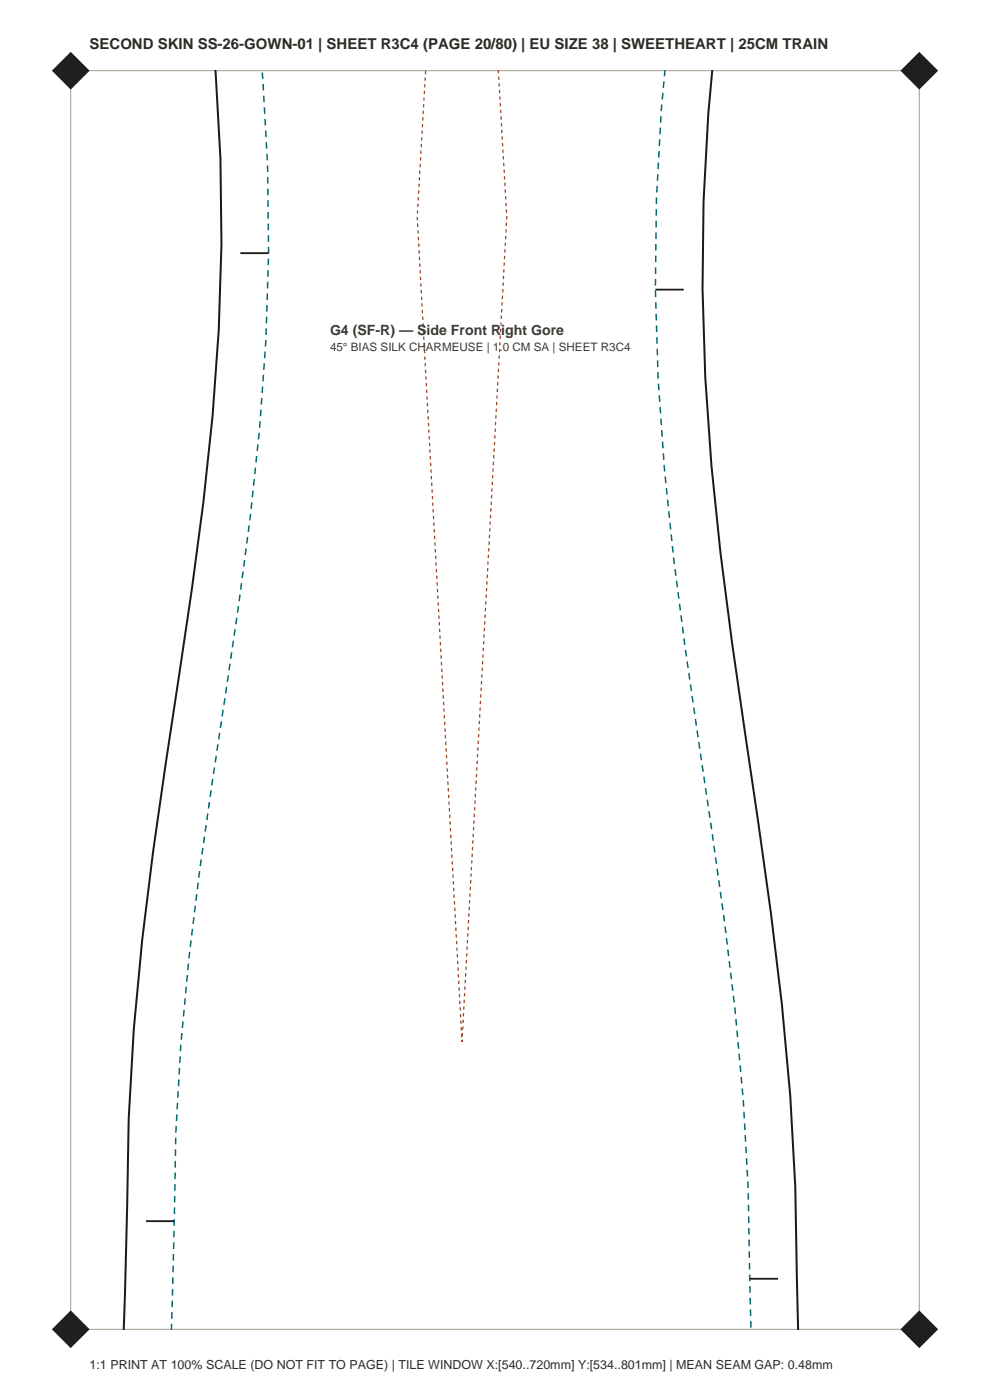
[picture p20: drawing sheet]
<svg xmlns="http://www.w3.org/2000/svg" width="210mm" height="297mm" viewBox="0 0 210 297" stroke-linecap="round" stroke-linejoin="round" font-family="sans-serif">
<defs><g id="words">
<text font-size="3.2" fill="#2e2b26" x="19" y="10.5">SECOND SKIN SS-26-GOWN-01 | SHEET R3C4 (PAGE 20/80) | EU SIZE 38 | SWEETHEART | 25CM TRAIN</text>
<text font-size="3" fill="#403b33" x="70" y="71">G4 (SF-R) — Side Front Right Gore</text>
<text font-size="2.6" fill="#2e2b26" x="19" y="290.5">1:1 PRINT AT 100% SCALE (DO NOT FIT TO PAGE) | TILE WINDOW X:[540..720mm] Y:[534..801mm] | MEAN SEAM GAP: 0.48mm</text>
<text font-size="2.5" fill="#403b33" x="70" y="74.5">45° BIAS SILK CHARMEUSE | 1.0 CM SA | SHEET R3C4</text>
</g></defs>
<path d="M15 15h180v267h-180z" fill="none" stroke="#a69e8f" stroke-width=".21"/>
<g fill="#1f1f1f">
<path d="M11 282l4-4 4 4-4 4z" fill-rule="evenodd"/>
<path d="M191 282l4-4 4 4-4 4z" fill-rule="evenodd"/>
<path d="M11 15l4-4 4 4-4 4z" fill-rule="evenodd"/>
<path d="M191 15l4-4 4 4-4 4z" fill-rule="evenodd"/>
</g>
<path d="M45.7 14.9a438 438 0 0 1-2.6 91.6l-2.4 18.4-2.7 18.4a992.2 992.2 0 0 0-9.6 75.1l-1.1 18.9-.3 18.8-.8 26M151.1 14.9a435.6 435.6 0 0 0-.2 83.8l2 18.8 2.4 18.9 2.7 19a1043.2 1043.2 0 0 1 9.6 77l1.1 19.4 .6 30.3" fill="none" stroke="#1a1a1a" stroke-width=".42"/>
<path d="M141 14.9a444.3 444.3 0 0 0-.1 84.7l2 19.1 2.5 19 2.7 19.1a1035.6 1035.6 0 0 1 9.6 76.3l1 19.1 .6 29.9M36.4 282.1l.6-23a528.9 528.9 0 0 1 5.4-74.7l5.5-37.4a749.8 749.8 0 0 0 8.5-74.6 422.6 422.6 0 0 0-.8-57.5" fill="none" stroke="#036970" stroke-width=".32" stroke-dasharray="1.4 1.1" stroke-linecap="butt"/>
<path d="M105.7 14.9l1.8 31.1-9.5 175-9.5-175 1.8-31.1" fill="none" stroke="#9e401f" stroke-width=".26" stroke-dasharray=".7 .7" stroke-linecap="butt"/>
<path d="M51 53.7h6M139 61.4h6M31 259.1h6M159 271.3h6" fill="none" stroke="#1a1a1a" stroke-width=".39"/>
<use href="#words"/>
</svg>
